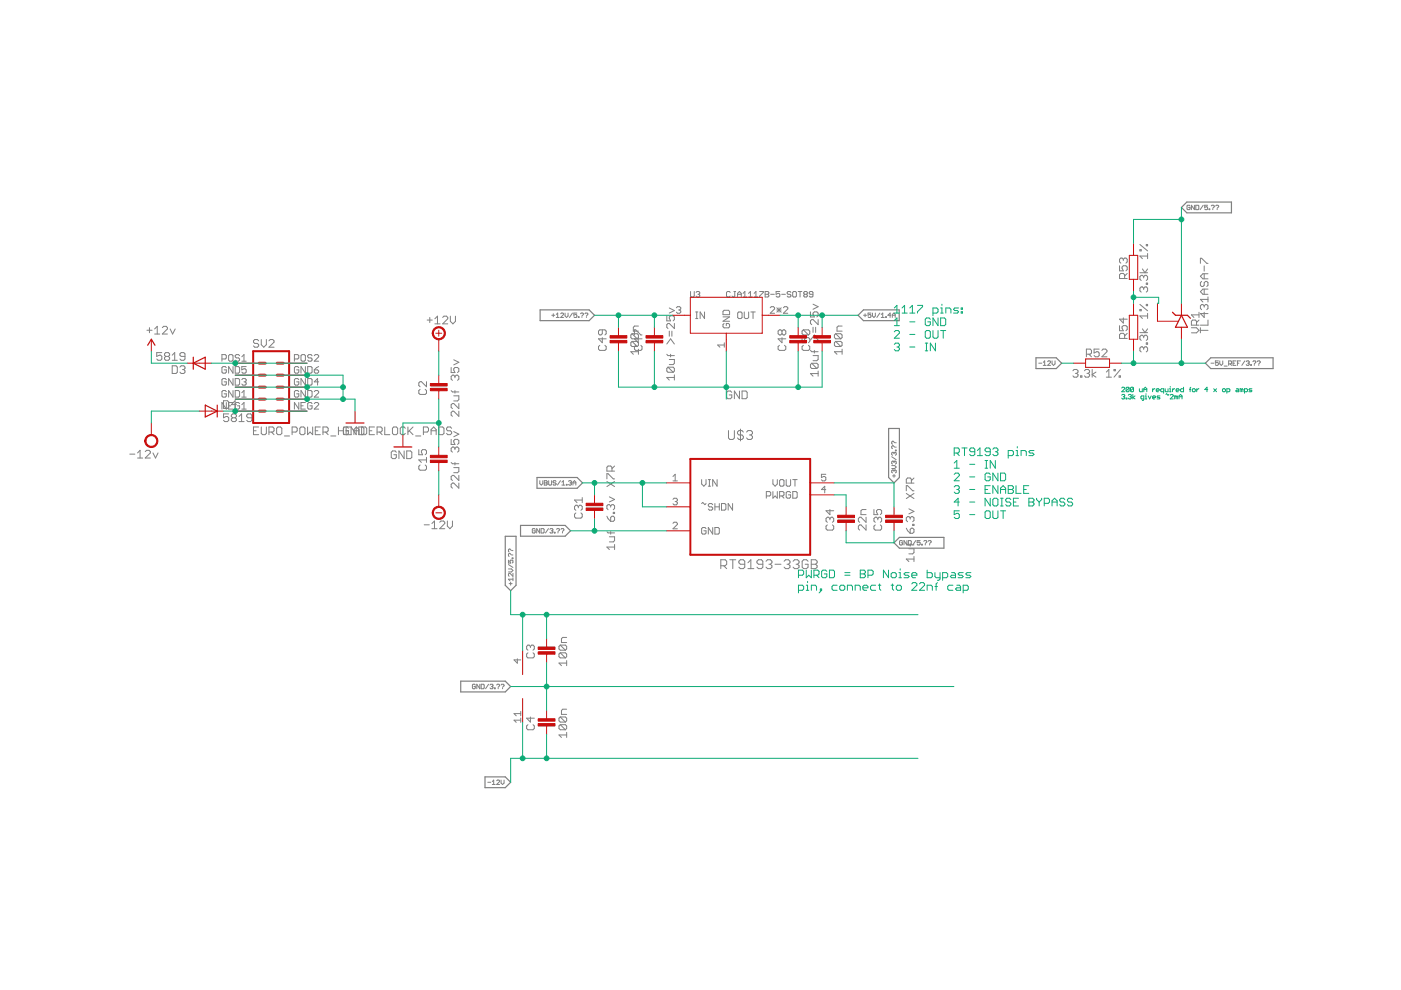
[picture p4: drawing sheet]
<svg xmlns="http://www.w3.org/2000/svg" width="297mm" height="210mm" viewBox="0 0 297 210" stroke-linecap="round" stroke-linejoin="round" font-family="sans-serif">
<g fill="none" stroke="#808080" stroke-width=".21">
<path d="M237.4 56.3v1.1h.8l-.3-.8 .3-.3h.5l.3 .3v.5l-.3 .3M238.2 55l-.3-.3h-.3l-.2 .3v.5l.2 .3M238.2 55l.2-.3h.3l.3 .3v.5l-.3 .3M238.2 55v.2M238.4 59.1v-.8l-.2-.3h-.6l-.2 .3v.8h1.6M239 58l-.6 .5M241.7 52.9h.3v.3h-.3zM241.7 57.8h1.6M241.7 51.8l1.6 1.4M242.2 57l.6 .8 .5-.8M242.5 58.7l-.3-.3h-.2l-.3 .3v.5l.3 .3M242.5 58.7v.2"/>
<path d="M242.5 58.7l.3-.3h.2l.3 .3v.5l-.3 .3M243 51.8h.3v.3h-.3zM243.3 53.7v1.1M243.3 54.3h-1.6l.5 .5M252.3 43.7l-.2-.2-.4 .2v.6l.1 .1 .5-.1v-.3h-.3M253.2 43.5v.9l-.6-.9v.9M253.5 43.5h.5l.2 .2v.6l-.2 .1h-.5zM254.5 55.8v-1h.3l1.1 1h.2M254.8 59.7l-.3 .2v.6l.3 .2h.2l.3-.2v-.6l.3-.2h.3l.2 .2v.6l-.2 .2M255.1 43.5l-.6 .9M255.3 56.4v1.1M255.3 58v1.1"/>
<path d="M256 43.5h-.6v.5l.3-.2 .3 .2-.1 .4-.5-.1M256.1 58h-1.1l-.5 .6 .5 .5h1.1M256.3 44.3l.2 .1zM256.8 43.7l.2-.2 .5 .2-.4 .5M257.1 44.3v.1M257.7 43.7l.2-.2 .5 .2-.3 .5M258.1 44.3v.1M31.2 70h1M31.7 69.5v1M32.8 69.7l.5-.5v1.6M32.8 70.8h1.1M34.3 74.8h-1.1v.8l.9-.3 .2 .3v.5l-.2 .3h-.6l-.3-.3"/>
<path d="M34.4 69.5l.3-.3h.5l.3 .3v.2l-1.1 1.1h1.1M35.1 75.6l-.2-.3v-.3l.2-.2h.6l.3 .2v.3l-.3 .3M35.1 75.6l-.2 .2v.3l.2 .3h.6l.3-.3v-.3l-.3-.2M35.1 75.6h.6M36.1 69.7l.5 1.1 .5-1.1M36.5 76.4h1.1M36.5 75.3l.5-.5v1.6M36.5 77.6h.8l.3 .2v1.1l-.3 .3h-.8zM38.1 77.8l.3-.2h.6l.2 .2v.3l-.2 .3M38.7 78.4h.3M39 78.4l.2 .2v.3l-.2 .3h-.6l-.3-.3M39.2 75.6h-.8l-.3-.3v-.3l.3-.2h.6l.2 .2v1.1l-.2 .3h-.6l-.3-.3"/>
<path d="M47.1 76.1h.7l.2-.2v-.5l-.2-.2h-.7v1.4M48 78l-.2-.3h-.5l-.2 .3v.9l.2 .2h.5l.2-.2v-.5h-.5M48.5 75.4l.2-.2h.5l.2 .2v.9l-.2 .3h-.5l-.2-.3zM49.4 77.7v1.4l-.9-1.4v1.4M49.9 77.7h.7l.2 .3v.9l-.2 .2h-.7zM50.8 75.4l-.2-.2h-.5l-.2 .4 .2 .3h.5l.2 .4-.2 .3h-.5l-.2-.3M51.3 75.6l.4-.4v1.4M51.3 76.6h.9M52.2 77.7h-.9v.7l.7-.2 .2 .2v.5l-.2 .2h-.5l-.2-.2M54.8 72.3l-.2-.3h-.6l-.3 .3v.2l.3 .3h.6l.2 .3v.2l-.2 .3h-.6l-.3-.3M55.4 72v1.1l.5 .5 .6-.5v-1.1M57 72.3l.3-.3h.5l.3 .3v.2l-1.1 1.1h1.1"/>
<path d="M62.4 76.1h.7l.3-.2v-.5l-.3-.2h-.7v1.4M63.4 78l-.3-.3h-.4l-.3 .3v.9l.3 .2h.4l.3-.2v-.5h-.5M63.8 75.4l.3-.2h.4l.2 .2v.9l-.2 .3h-.4l-.3-.3zM64.7 77.7v1.4l-.9-1.4v1.4M65.2 77.7h.7l.3 .3v.9l-.3 .2h-.7zM66.2 75.4l-.3-.2h-.4l-.3 .2 .3 .5h.4l.3 .2-.3 .5h-.4l-.3-.3M66.6 75.4l.3-.2h.4l.3 .2v.2l-1 1h1M66.6 78.4h.7l.3 .5-.3 .2h-.4l-.3-.2zM67.6 77.7l-1 .7M90.6 67.9h1.1M91.1 67.3v1.1M92.2 67.6l.6-.6v1.7"/>
<path d="M92.2 68.7h1.1M93.9 67.3l.2-.3h.6l.2 .3v.3l-1 1.1h1M95.5 67v1.1l.5 .6 .6-.6v-1.1M95.7 77.9v1.1h.8l-.3-.5v-.3l.3-.3h.5l.3 .3v.5l-.3 .3M96.2 76.3l1.1 .5-1.1 .6M96.5 79.8l.2-.3h.3l.3 .3v.6l-.3 .2M96.5 79.8l-.3-.3h-.3l-.2 .3v.6l.2 .2M96.5 79.8v.3M117 66.8h.6M117.3 66.5v.7M117.9 66.7l.3-.3v.9M117.9 67.3h.7"/>
<path d="M118.9 66.5l.1-.1 .5 .1-.6 .8h.6M119.8 66.4v.6l.3 .3 .3-.3v-.6M121.4 66.4l-.7 .9M122.3 66.4h-.6v.4l.3-.1 .3 .1-.1 .5-.5-.1M122.6 67.2l.2 .1zM123.1 66.5l.1-.1 .5 .1-.3 .5M123.4 67.2v.1M124 66.5l.2-.1 .4 .1-.3 .5M124.3 67.2v.1M127.2 73.2l-.3 .3v.5l.3 .3h1l.3-.3v-.5l-.3-.3M127.7 71.6v1.1l-.8-.9h1.6M127.7 69.9v.9l-.3 .2h-.2l-.3-.2v-.6l.3-.3h1l.3 .3v.6l-.3 .2"/>
<path d="M134 70.8h1.1l.3 .2v.6l-.3 .2zM134 72.4h1.1l.3 .3v.5l-.3 .3M134 72.4l-.2 .3v.5l.2 .3h1.1M134 70.8l-.2 .2v.6l.2 .2h2.1M134 72.4l1.1 1.1M134.5 71v-1.1h.3l1.1 1.1h.2M134.8 73.2l-.3 .3v.5l.3 .3h1.1l.2-.3v-.5l-.2-.3M135.3 71.6v1.1l-.8-.9M135.4 74.6h-1.6l.5 .5M135.4 74v1.1M135.4 69.1h-.8l-.3 .3v.8h1.1M141.4 67v1h.8l-.3-.5v-.3l.3-.2h.5l.3 .2v.6l-.3 .2"/>
<path d="M141.4 75.1l.2 .3h1.4M141.4 72.9l.8-1.1 .8 1.1M141.6 77.9h1.1l.3 .2v.6l-.3 .2M141.6 77.9l-.2 .2v.6l.2 .2h1.1M141.6 77.9l1.1 1M141.9 76.2h1.1v.8l-.3 .3h-.8M141.9 70.2v1.1M141.9 65.3l1.1 .5-1.1 .6M142.2 75.1v.6M142.5 70.2v1.1M143 68.6v1.1l-1.1-1.1h-.3l-.2 .3v.5l.2 .3M143 79.5v1.1"/>
<path d="M143.4 65.3l.2-.3h.5l.2 .3-.2 .4M143.9 65.7h.2M144.1 65.7l.2 .3-.2 .4h-.5l-.2-.2M146.4 61.8v1l.2 .2h.4l.2-.2v-1M147.5 66.1h.5M147.5 67.5h.5M147.6 62l.2-.2h.4l.2 .2-.2 .4M147.7 66.1v1.4M148 62.4h.2M148.2 62.4l.2 .2-.2 .4h-.4l-.2-.2M149.4 66.1v1.4l-1-1.4v1.4M153.3 66l.2-.2h1l.2 .2v.7h-1.4z"/>
<path d="M153.3 67.2h1.4l-1.4 .9h1.4M153.5 68.6l-.2 .2v.5l.2 .2h1l.2-.2v-.5l-.2-.2h-.5v.4M153.6 73.2h-1.4l.4 .4M153.6 72.7v.9M154.8 62l-.2-.2h-.4l-.2 .2v.8l.2 .2h.4l.2-.2M155.6 61.8h.4M155.8 61.8v1l-.2 .2-.4-.2M156.4 63v-.8l.4-.4 .4 .4v.8M156.4 62.4h.8M156.6 66.1h.5l.2 .3v.9l-.2 .2h-.5l-.2-.2v-.9zM157.5 63h.8M157.5 62.2l.4-.4v1.2"/>
<path d="M157.8 66.1v1.2l.2 .2h.5l.2-.2v-1.2M158.7 63h.8M158.7 62.2l.4-.4v1.2M159.2 66.1h.9M159.7 66.1v1.4M159.9 63h.8M159.9 62.2l.4-.4v1.2M161.1 61.8h.7v.2l-.7 .8v.2M162.2 61.8h.6l.2 .2-.2 .4 .2 .4-.2 .2h-.6zM162.2 62.4h.6M163.3 65.3l.2-.3h.5l.2 .3v.2l-.9 .9h.9M163.4 62.4h.8"/>
<path d="M164.7 65.7h.9M164.7 65.3l.9 .9M165.2 65.3v.9M165.2 73.2l-.2 .3v.5l.2 .3h1.1l.3-.3v-.5l-.3-.3M165.3 61.8h-.8v.6l.5-.2 .3 .2v.4l-.2 .2h-.3l-.3-.2M165.6 65.3l-.9 .9M165.7 62.4h.8M165.8 71.6v1.1l-.8-.9h1.6M165.8 70.2l-.3-.3h-.3l-.2 .3v.6l.2 .2h.3l.3-.2M165.8 70.2l.3-.3h.2l.3 .3v.6l-.3 .2h-.2l-.3-.2M165.8 70.2v.6M166.1 65.3l.2-.3h.5l.2 .3v.2l-.9 .9h.9"/>
<path d="M167.7 62l-.2-.2h-.4l-.2 .4 .2 .2h.4l.2 .4-.2 .2h-.4l-.2-.2M168.1 62l.2-.2h.4l.1 .2v.8l-.1 .2h-.4l-.2-.2zM169.2 61.8h.8M169.6 61.8v1.2M170.1 71.6v1.1h.8l-.3-.9 .3-.2h.5l.3 .2v.6l-.3 .3M170.3 69.9l1.1 1.1M170.3 69.9h1.1l.3 .3v.6l-.3 .2M170.3 73.2l-.2 .3v.5l.2 .3h1.1l.3-.3v-.5l-.3-.3M170.3 69.9l-.2 .3v.6l.2 .2h1.1M170.6 62.4l-.2-.2 .2-.4h.4l.2 .2-.2 .4M170.6 62.4l-.2 .2 .2 .4h.4l.2-.2-.2-.4M170.6 62.4h.4"/>
<path d="M171.8 66.1v1.1h.9l-.3-.8 .3-.3h.5l.3 .3v.5l-.3 .3M171.8 74.3l.3 .3h1.4M171.8 72.1l.9-1.1 .8 1.1M172.1 77h1.1l.3 .3v.6l-.3 .2M172.1 77l-.3 .3v.6l.3 .2h1.1M172.1 77l1.1 1.1M172.4 62.4h-.6l-.2-.2 .2-.4h.4l.2 .2v.8l-.2 .2h-.4l-.2-.2M172.4 69.4v1.1M172.4 75.4h1.1v.8l-.3 .3h-.8M172.4 64.5l1.1 .5-1.1 .6M172.7 74.3v.5M172.9 69.4v1.1"/>
<path d="M173.5 79.2h-1.7l.6 .6M173.5 67.8v1l-1.1-1h-.3l-.3 .2v.6l.3 .2M173.5 78.7v1.1M177.2 72.4l-.3 .3v.5l.3 .3h1.1M177.2 72.4h1.1l.2 .3v.5l-.2 .3M177.2 70.8l-.3 .2v.6l.3 .2h1.1M177.2 70.8h1.1l.2 .2v.6l-.2 .2M177.2 72.4l1.1 1.1M177.2 70.8l1.1 1M178.5 74.6h-1.6l.6 .5M178.5 69.1h-.8l-.2 .3v.8h1M178.5 74v1.1"/>
<path d="M183.1 66.8h.6M183.4 66.5v.7M184.7 66.4h-.7v.4l.5-.1 .2 .5-.2 .1-.5-.1M185 66.4v.6l.3 .3 .3-.3v-.6M186.5 66.4l-.6 .9M186.8 67.3h.7M186.8 66.7l.4-.3v.9M187.8 67.2h.1v.1h-.1zM188.9 66.8h-.6l.4-.4v.9M189.2 66.8h.6M189.2 67.3v-.6l.3-.3 .3 .3v.6M220.2 77h.7"/>
<path d="M221.2 76.8l.3-.3v1M221.2 77.5h.6M222.1 76.7l.2-.2h.3l.1 .2-.6 .8h.6M223.1 76.5v.7l.3 .3 .3-.3v-.7M227.5 78.6l.2-.3h.6l.3 .3v.3l-.3 .3M228 79.2h.3M228.3 79.2l.3 .2v.3l-.3 .3h-.6l-.2-.3M229.1 79.7h.3v.3h-.3zM229.9 78.6l.3-.3h.5l.3 .3v.3l-.3 .3M230.3 75.1h.8l.3-.3v-.5l-.3-.3h-.8v1.6M230.5 79.2h.2M230.7 79.2l.3 .2v.3l-.3 .3h-.5l-.3-.3"/>
<path d="M230.9 75.1l.5 .5M231.6 78.3v1.7M232.4 78.9l-.8 .5 .8 .6M233 74h-1v.8l.5-.2h.3l.2 .2v.6l-.2 .2h-.6l-.2-.2M233.6 74.3l.3-.3h.5l.3 .3v.3l-1.1 1h1.1M234.6 80h1M234.6 78.9l.5-.6v1.7M236.2 78.3h.3v.3h-.3zM237.3 79.7h.3v.3h-.3zM237.4 69v1.1h.8l-.3-.8 .3-.3h.5l.3 .3v.5l-.3 .3M237.6 78.3l-1.4 1.7M238.2 67.4v1.1l-.8-.8h1.6"/>
<path d="M238.4 71.8v-.8l-.2-.3h-.6l-.2 .3v.8h1.6M239 70.7l-.6 .5M241.7 65.6h.3v.3h-.3zM241.7 70.5h1.6M241.7 64.5l1.6 1.4M242.2 69.7l.6 .8 .5-.8M242.5 71.4l.3-.3h.2l.3 .3v.5l-.3 .3M242.5 61.1l-.3-.3h-.2l-.3 .3v.6l.3 .2M242.5 71.4l-.3-.3h-.2l-.3 .3v.5l.3 .3M242.5 73.8l-.3-.3h-.2l-.3 .3v.6l.3 .2M242.5 61.1l.3-.3h.2l.3 .3v.6l-.3 .2M242.5 61.1v.3"/>
<path d="M242.5 71.4v.2M242.5 73.8v.3M242.5 73.8l.3-.3h.2l.3 .3v.6l-.3 .2M243 64.5h.3v.3h-.3zM243 60h.3v.3h-.3zM243 72.7h.3v.3h-.3zM243.3 66.4v1.1M243.3 67h-1.6l.5 .5M252.6 69.5h1.1l.5 .5-.5 .6h-1.1M253.7 68.9v-.8l-.3-.2h-.5l-.3 .2v.8h1.6M254.2 67.9l-.5 .5M254.2 66.8h-1.6l.5 .5"/>
<path d="M254.2 66.2v1.1M254.5 70h1.6M254.5 69.5v1.1M255.3 64.9l-.3-.3h-.2l-.3 .3v.5l.3 .3M255.3 64.9l.3-.3h.3l.2 .3v.5l-.2 .3M255.3 66.2v1.1l-.8-.8h1.6M255.3 61.3v1.1M255.3 64.9v.2M256.1 61.3h-1.1l-.5 .5 .5 .6h1.1M256.1 67.9v1h-1.6M256.1 62.9v1.1M256.1 63.5h-1.6l.5 .5"/>
<path d="M256.8 77h.6M258.3 76.5h-.6v.5l.3-.2 .3 .2-.2 .5h-.3l-.1-.2M258.6 76.5v.7l.3 .3 .3-.3v-.7M259.5 77.6h.7M260.5 77.2h.5l.1-.2-.1-.5h-.5v1M260.8 77.2l.3 .3M261.4 77h.3M262 76.5h-.6v1h.6M262.4 77h.3M263 76.5h-.6v1M263.9 76.5l-.6 1M264.2 76.7l.5-.2 .2 .2-.2 .3"/>
<path d="M264.5 77h.2M264.7 77l.2 .2-.2 .3-.5-.2M265.2 77.3h.1v.2h-.1zM265.6 76.7l.2-.2h.3l.2 .2-.4 .5M265.9 77.3v.2M266.6 76.7l.1-.2h.3l.2 .2-.3 .5M266.9 77.3v.2M27.5 96.3h1.1M29.2 96l.5-.5v1.6M29.2 97.1h1M30.8 95.8l.3-.3h.5l.3 .3v.2l-1.1 1.1h1.1M32.4 96l.6 1.1 .5-1.1"/>
<path d="M47.4 85h.8l.3 .2v1.1l-.3 .3h-.8zM48 83l-.2-.2h-.5l-.2 .2v1l.2 .2h.5l.2-.2v-.5h-.5M48 80.5l-.2-.2h-.5l-.2 .2v.9l.2 .3h.5l.2-.3v-.4h-.5M48 85.3v1.4l-.9-1.4v1.4M48.5 86h.4M48.5 87.8h-1.1v.8l.5-.3h.3l.3 .3v.5l-.3 .3h-.5l-.3-.3M49.3 88.6l-.3-.3v-.3l.3-.2h.5l.3 .2v.3l-.3 .3M49.3 88.6l-.3 .2v.3l.3 .3h.5l.3-.3v-.3l-.3-.2M49.3 88.6h.5M49.4 85.3h-.9v1.4h.9M49.4 80.3v1.4l-.9-1.4v1.4M49.4 82.8v1.4l-.9-1.4v1.4"/>
<path d="M49.9 82.8h.7l.2 .2v1l-.2 .2h-.7zM49.9 80.3h.7l.2 .2v.9l-.2 .3h-.7zM50.1 85.8h-1.1l.8-.8v1.6M50.7 89.4h1.1M50.7 88.3l.5-.5v1.6M50.8 85.6l-.2-.3h-.5l-.2 .3v.9l.2 .2h.5l.2-.2v-.5h-.5M51.3 85.8l.4-.5v1.4M51.3 86.7h.9M51.3 84.2h.9M51.3 80.5l.2-.2h.5l.2 .2-.2 .5M51.3 83.3l.4-.5v1.4M51.7 81h.3"/>
<path d="M52 81l.2 .2-.2 .5h-.5l-.2-.3M53.4 88.6h-.8l-.3-.3v-.3l.3-.2h.5l.3 .2v1.1l-.3 .3h-.5l-.3-.3M53.7 91.3h.6M54.8 90.5h-1.1v1.7h1.1M55.4 90.5v1.4l.3 .3h.5l.3-.3v-1.4M57 91.6h.8l.3-.3v-.5l-.3-.3h-.8v1.7M57.6 91.6l.5 .6M58.9 90.5h.6l.3 .3v1.1l-.3 .3h-.6l-.2-.3v-1.1zM60.3 92.4h1.1M61.9 91.6h.8l.3-.3v-.5l-.3-.3h-.8v1.7M63.4 80.5l-.3-.2h-.4l-.3 .2v.9l.3 .3h.4l.3-.3v-.4h-.5M63.4 83l-.3-.2h-.4l-.3 .2v1l.3 .2h.4l.3-.2v-.5h-.5"/>
<path d="M63.4 85.3v1.4l-1-1.4v1.4M63.8 86h.5M63.8 90.5h.6l.3 .3v1.1l-.3 .3h-.6l-.2-.3v-1.1zM64.7 85.3h-.9v1.4h.9M64.7 80.3v1.4l-.9-1.4v1.4M64.7 82.8v1.4l-.9-1.4v1.4M65.2 90.5v1.7l.5-.6 .6 .6v-1.7M65.2 80.3h.7l.3 .2v.9l-.3 .3h-.7zM65.2 82.8h.7l.3 .2v1l-.3 .2h-.7zM66.2 85.6l-.3-.3h-.4l-.3 .3v.9l.3 .2h.4l.3-.2v-.5h-.5M66.6 85.6l.3-.3h.4l.3 .3v.2l-1 .9h1M66.6 83l.3-.2h.4l.3 .2v.3l-1 .9h1"/>
<path d="M66.8 91.3h.6M67.6 81h-1l.7-.7v1.4M67.9 90.5h-1.1v1.7h1.1M68.5 91.6h.8l.3-.3v-.5l-.3-.3h-.8v1.7M69 91.6l.6 .6M70.1 92.4h1.1M71.8 91.3h1M71.8 90.5v1.7M72.8 90.5v1.7M73.3 91.3h.6M73.4 90.5v1.7M73.6 90.5l.3 .3"/>
<path d="M73.9 91.3v.6l-.3 .3M74.5 90.5h-1.4l-.3 .3v1.1l.3 .3h1.4M75 91.3h1.1M75 92.2v-1.1l.6-.6 .5 .6v1.1M75.5 90.5v1.7l-1.1-1.7v1.7M76.1 90.5h1.4l.2 .3v1.1l-.2 .3h-1.4zM76.7 90.5v1.7M76.9 90.5l.3 .3v1.1l-.3 .3M78.3 91.3h.5M79.4 90.5h-1.1v1.7h1.1M79.9 91.6h.9l.2-.3v-.5l-.2-.3h-.9v1.7M80.5 91.6l.5 .6"/>
<path d="M81.6 90.5v1.7h1.1M83.5 90.5h.5l.3 .3v1.1l-.3 .3h-.5l-.3-.3v-1.1zM84 95.9l-.2-.3h-.6l-.2 .3v1.1l.2 .2h.6l.2-.2v-.6h-.5M85.7 95.6v1.6l-1.1-1.6v1.6M85.9 90.8l-.2-.3h-.6l-.2 .3v1.1l.2 .3h.6l.2-.3M86.2 95.6h.8l.3 .3v1.1l-.3 .2h-.8zM86.5 90.5v1.7M86.8 91.3l.8 .9M87.6 90.5l-1.1 1.1M88.1 92.4h1.1M88.8 95.3v1.1h.8l-.3-.5v-.3l.3-.3h.5l.3 .3v.5l-.3 .3M89.1 98.6l-.3 .3v.5l.3 .3h1l.3-.3v-.5l-.3-.3"/>
<path d="M89.1 82.5l-.3 .3v.6l.3 .2h1l.3-.2v-.6l-.3-.3M89.8 91.6h.8l.2-.3v-.5l-.2-.3h-.8v1.7M90.4 80.9v1.1l-1.1-1.1h-.2l-.3 .3v.5l.3 .3M90.4 97v1M90.4 97.5h-1.6l.5 .5M91.4 91.3h1.1M91.4 92.2v-1.1l.5-.6 .6 .6v1.1M93 90.5h.9l.2 .3v1.1l-.2 .3h-.9zM95.7 93.2v1h.8l-.3-.5v-.3l.3-.2h.5l.3 .2v.6l-.3 .2M95.7 82.8l.2 .3h1.4M95.7 98.1l.2 .2h1.4M95.8 90.8l-.3-.3h-.6l-.2 .3v.3l.2 .2h.6l.3 .3v.3l-.3 .3h-.6l-.2-.3"/>
<path d="M96.2 83.9h1.1v.8l-.3 .3h-.8M96.2 99.1h1.1v.9l-.3 .2h-.8M96.2 91.5l1.1 .6-1.1 .5M96.5 95.1l.2-.3h.3l.3 .3v.5l-.3 .3M96.5 95.1l-.3-.3h-.3l-.2 .3v.5l.2 .3M96.5 82.8v.6M96.5 95.1v.2M96.5 98.1v.5M97.3 85.6v1l-1.1-1h-.3l-.2 .2v.6l.2 .2M97.3 87.2v1.1l-1.1-1.1h-.3l-.2 .3v.5l.2 .3M129.8 99.9v-.8l-.3-.3h-.6l-.2 .3v.8h1.6M130.3 98.8l-.5 .6"/>
<path d="M143 80h-1.6l.5 .6M154.5 91.3v1.6l.2 .3h.7l.3-.3v-1.6M155.2 83.2l-.3-.3h-.6l-.2 .3v1.1l.2 .2h.6l.3-.2v-.6h-.6M156.8 82.9v1.6l-1.1-1.6v1.6M157 91v2.5M157.3 82.9h.9l.2 .3v1.1l-.2 .2h-.9zM157.6 91.6l-.3-.3h-.6l-.3 .3v.3l.3 .3h.6l.3 .3v.4l-.3 .3h-.6l-.3-.3M158.3 91.6l.3-.3h.6l.3 .3v.3l-.3 .3M158.9 92.2h.3M159.2 92.2l.3 .3v.4l-.3 .3h-.6l-.3-.3M189.1 98.7h.6l.3 .3-.3 .3h-.6M189.1 96.8l.9 .7"/>
<path d="M189.5 96.1l-.1-.2-.3 .2 .1 .4M189.5 96.1v.1M189.5 97.9v.2M189.5 99.8v.1M189.5 99.8l-.1-.1-.3 .1v.3l.1 .2M189.5 97.9l-.1-.1-.3 .1v.4l.1 .1M189.5 99.8l.2-.1 .3 .1v.3l-.2 .2M189.5 96.1l.2-.2 .3 .2-.2 .4M189.5 97.9l.2-.1 .3 .1v.4l-.2 .1M189.7 93.9l-.5-.3-.1 .1v.3l.1 .2M189.7 94.8l-.5-.3-.1 .2v.3l.1 .1M189.8 95.4h.2v.2h-.2z"/>
<path d="M189.8 94.8h.2M189.8 93.9h.2M89.9 111.3h1.1M91.6 111l.5-.5v1.6M91.6 112.1h1.1M93.2 110.7l.3-.2h.5l.3 .2v.3l-1.1 1.1h1.1M94.8 110.5v1l.6 .6 .5-.6v-1M97.3 100.8v1.1l-1.1-1.1h-.3l-.2 .2v.6l.2 .3M97.3 102.4v1.1l-1.1-1.1h-.3l-.2 .3v.5l.2 .3M107.8 118.8v.6h.5l-.2-.5 .5-.1 .2 .1v.3l-.2 .2M107.8 119.7l1 .6M108.4 116.7l-.5-.3-.1 .2 .1 .5"/>
<path d="M108.4 117.7l-.5-.4-.1 .2 .1 .5M108.6 118.3h.2v.1h-.2zM108.6 117.7h.2M108.6 116.7h.2M113.5 112.2l-.2-.1-.4 .1v.7l.4 .1 .2-.5h-.3M114.4 112.1v.9l-.6-.9v.9M114.4 101.9v.7l.4 .2 .3-.2v-.7M114.7 112.1l.7 .1v.7l-.2 .1h-.5zM115.4 102.4h.5M115.4 101.9h.5l.1 .2-.1 .3 .1 .3-.1 .1h-.5zM116.3 112.1l-.6 .9M116.3 101.9v.8l.2 .1 .4-.1v-.8"/>
<path d="M116.6 112.2l.5-.1 .1 .1-.1 .3M116.9 112.5h.2M117.1 112.5l.1 .2-.1 .3-.5-.1M117.5 112.9l.2 .1zM117.9 102.1l-.5-.2-.1 .3 .4 .2 .2 .3-.2 .1-.4-.1M118 112.2l.2-.1 .4 .1-.3 .5M118.3 112.9v.1M118.8 101.9l-.6 .9M118.9 112.2l.2-.1 .4 .1-.2 .5M119.1 102.8h.7M119.1 102.2l.3-.3v.9M119.3 112.9v.1"/>
<path d="M120.1 102.7l.1 .1zM120.5 102.1l.5-.2 .2 .2-.2 .3M120.8 102.4h.2M121 102.4l.2 .2-.2 .2-.5-.1M121.5 102.4h.6M121.5 102.8v-.6l.3-.3 .3 .3v.6M122.1 108.8l-.3 .2v.6l.3 .3h1.1l.2-.3v-.6l-.2-.2M122.6 107.4l.3-.3h.3l.2 .3v.5l-.2 .3M122.6 107.4l-.3-.3h-.2l-.3 .3v.5l.3 .3M122.6 107.4v.3M123.4 105.5v1.1M123.4 106h-1.6l.5 .6"/>
<path d="M128.7 112.7l.2 .3h1.4M128.7 109.5l.2 .5 .6 .5M128.7 101.5v-1.1h.2l1.1 1.1h.3M128.7 102.1l1.6 1.1M129.2 113.8h1.1v.8l-.3 .3h-.8M129.2 105.3l1.1 .6-1.1 .5M129.5 107.3l.3-.3h.2l.3 .3v.5l-.3 .3M129.5 109.7l.3-.2h.2l.3 .2v.6l-.3 .2h-.5zM129.5 107.3v.2M129.5 112.7v.6M129.5 107.3l-.3-.3h-.3l-.2 .3v.5l.2 .3M130 108.6h.3v.3h-.3z"/>
<path d="M130.3 116h-1.6l.5 .5M130.3 115.4v1.1M130.3 102.1l-1.6 1.1M142.7 111l.2-.3h.5l.2 .3v.2l-.9 .9h.9M142.7 101l.5-.4v1.4M142.7 102h.9M142.7 105.9l.2-.3h.5l.2 .3-.2 .4M143.2 106.3h.2M143.4 106.3l.2 .3-.2 .4h-.5l-.2-.2M148.8 106.8l.2-.3 .5 .5 .2-.2M148.8 101.7v.9l.4 .5 .5-.5v-.9M149.7 112.1l-.2-.3h-.5l-.2 .3v.9l.2 .2h.5l.2-.2v-.5h-.5"/>
<path d="M150.2 103.1h.4M150.2 101.7h.4M150.4 101.7v1.4M151.1 107l-.2-.2h-.5l-.2 .4 .2 .3h.5l.2 .4-.2 .3h-.5l-.2-.3M151.1 111.8v1.4l-.9-1.4v1.4M151.6 107.5h.9M151.6 106.8v1.4M151.6 111.8h.7l.2 .3v.9l-.2 .2h-.7zM152 101.7v1.4l-.9-1.4v1.4M152.5 106.8v1.4M152.8 120h1l.3-.4v-.6l-.3-.3h-1v1.9M153 106.8h.7l.2 .2v.9l-.2 .3h-.7z"/>
<path d="M153.4 120l.7 .6M154.7 118.7h1.3M155.3 106.8v1.4l-.9-1.4v1.4M155.4 118.7v1.9M157.9 119.6h-.9l-.3-.3v-.3l.3-.3h.6l.3 .3v1.2l-.3 .4h-.6l-.3-.4M158.6 119.3l.6-.6v1.9M161.7 119.6h-.9l-.3-.3v-.3l.3-.3h.6l.3 .3v1.2l-.3 .4h-.6l-.3-.4M162.4 119l.3-.3h.6l.4 .3v.3l-.4 .3M162.5 105.2h.7l.2-.3v-.4l-.2-.3h-.7v1.4M163 119.6h.3M163.3 119.6l.4 .4v.2l-.4 .4h-.6l-.3-.4M163.9 101.7v.9l.4 .5 .5-.5v-.9"/>
<path d="M163.9 104.2v1.4l.4-.4 .5 .4v-1.4M164.3 119.6h1.3M165.3 105.2h.7l.2-.3v-.4l-.2-.3h-.7v1.4M165.5 101.7h.5l.2 .2v.9l-.2 .3h-.5l-.2-.3v-.9zM165.8 105.2l.4 .4M166.2 119l.4-.3h.6l.3 .3v.3l-.3 .3M166.7 101.7v1.1l.2 .3h.5l.2-.3v-1.1M166.9 119.6h.3M167.2 119.6l.3 .4v.2l-.3 .4h-.6l-.4-.4M167.6 104.5l-.2-.3h-.5l-.2 .3v.9l.2 .2h.5l.2-.2v-.5h-.4M168.1 104.2h.7l.2 .3v.9l-.2 .2h-.7zM168.1 101.7h.9"/>
<path d="M168.1 119l.4-.3h.6l.3 .3v.3l-.3 .3M168.6 101.7v1.4M168.8 119.6h.3M169.1 119.6l.3 .4v.2l-.3 .4h-.6l-.4-.4M171.3 119l-.3-.3h-.6l-.3 .3v1.2l.3 .4h.6l.3-.4v-.6h-.6M172 118.7h.9l.3 .3v.3l-.3 .3 .3 .4v.2l-.3 .4h-.9zM172 119.6h.9M175.1 100.6h-.9v.7l.4-.3 .5 .3v.4l-.2 .3h-.5l-.2-.3M175.1 103.8h-.9l.7-.7v1.4M175.4 111.3l-.3 .3v.5l.3 .3h1.1l.3-.3v-.5l-.3-.3M176 109.9l-.3-.2h-.3l-.3 .2v.6l.3 .2M176 109.9l.2-.2h.3l.3 .2v.6l-.3 .2"/>
<path d="M176 108v1.1l-.9-.8h1.7M176 109.9v.3M183.6 111.3v1.1l-1.1-1.1h-.2l-.3 .3v.5l.3 .3M183.6 109.7v1l-1.1-1h-.2l-.3 .2v.6l.3 .2M183.6 108h-.8l-.3 .3v.8h1.1M185.3 108v1.1h.8l-.3-.8 .3-.3h.5l.3 .3v.5l-.3 .3M185.6 111.3l-.3 .3v.5l.3 .3h1l.3-.3v-.5l-.3-.3M186.1 109.9l-.3-.2h-.2l-.3 .2v.6l.3 .2M186.1 109.9l.3-.2h.2l.3 .2v.6l-.3 .2M186.1 109.9v.3M189.2 100.9h.6M189.5 100.6v.6"/>
<path d="M191.3 114.8l-.1-.2-.5 .2v.6l.5 .1 .1-.4h-.3M192.2 115.3l.2 .2h1.4M192.2 112l.8 1.1M192.2 104.1v-1.1h.2l1.1 1.1h.3M192.2 104.6l1.6 1.1M192.3 114.6v.9l-.6-.9v.9M192.6 115.5v-.9h.5l.1 .2v.6l-.1 .1M192.7 116.4h1.1v.8l-.3 .2h-.8M192.7 107.9l1.1 .5-1.1 .6M193 109.8l.2-.3h.3l.3 .3v.5l-.3 .3M193 112.2l.2-.2h.3l.3 .2v.6l-.3 .3h-.5zM193 109.8v.3"/>
<path d="M193 115.3v.5M193 109.8l-.3-.3h-.3l-.2 .3v.5l.2 .3M193.2 102.4v-.8l-.2-.3h-.6l-.2 .3v.8h1.6M193.5 111.2h.3v.2h-.3zM193.8 118.5h-1.6l.5 .6M193.8 118v1.1M193.8 104.6l-1.6 1.1M193.8 101.3l-.6 .6M194.2 114.6l-.7 .9M195.1 114.6h-.6v.5l.3-.2 .3 .2v.3l-.2 .1-.4-.1M195.4 115.4h.2v.1h-.2zM195.9 114.8l.1-.2 .5 .2-.3 .4"/>
<path d="M196.2 115.4v.1M196.8 114.8l.2-.2 .4 .2-.3 .4M197.1 115.4v.1M107.8 120.6h.6l.4 .3-.4 .4h-.6M107.9 123.7h.7M108.3 123.4v.7M108.8 122.8h-1l.3 .3M108.8 121.6v.6l-.9-.6-.1 .1 .1 .5M108.8 122.5v.6M109.7 139.7v.9l-.7-.7h1.4M111.9 138.4l-.2 .3v.5l.2 .3h1.1l.3-.3v-.5l-.3-.3M112.5 137.1l-.3-.3h-.3l-.2 .3v.5l.2 .3"/>
<path d="M112.5 137.1l.2-.3h.3l.3 .3v.5l-.3 .3M112.5 137.1v.2M118.8 136.8h1.1l.2 .3v.5l-.2 .3M118.8 138.4h1.1l.2 .3v.5l-.2 .3M118.8 138.4l-.3 .3v.5l.3 .3h1.1M118.8 136.8l-.3 .3v.5l.3 .3h1.1M118.8 138.4l1.1 1.1M118.8 136.8l1.1 1.1M120.1 135.1h-.8l-.3 .3v.8h1.1M158.6 120.6h1.2M100.8 145.2l-.2-.1h-.3l-.1 .1v.7l.1 .1h.3l.2-.1v-.3h-.3M101.7 145.1v.9l-.6-.9v.9"/>
<path d="M102 145.1h.5l.2 .1v.7l-.2 .1h-.5zM103.6 145.1l-.6 .9M103.9 145.2l.5-.1 .1 .1-.1 .4M104.2 145.6h.2M104.4 145.6l.1 .1-.1 .3-.5-.1M104.8 145.9h.2v.1h-.2zM105.3 145.2l.2-.1h.3l.1 .1-.3 .5M105.6 145.9v.1M106.2 145.2l.2-.1 .5 .1-.3 .5M106.6 145.9v.1M110.4 152.7h-1.4l.5 .5M110.4 150.8v1"/>
<path d="M110.4 152.2v1M110.4 151.3h-1.4l.5 .5M111.9 153.6l-.2 .3v.6l.2 .2h1.1l.3-.2v-.6l-.3-.3M112.5 152v1.1l-.8-.8h1.6M118.8 152h1.1l.2 .3v.5l-.2 .3M118.8 153.6h1.1l.2 .3v.6l-.2 .2M118.8 152l-.3 .3v.5l.3 .3h1.1M118.8 153.6l-.3 .3v.6l.3 .2h1.1M118.8 153.6l1.1 1.1M118.8 152l1.1 1.1M120.1 140.6h-1.6l.5 .5M120.1 140.1v1"/>
<path d="M120.1 155.3v1.1M120.1 150.4h-.8l-.3 .2v.9h1.1M120.1 155.8h-1.6l.5 .6M103.4 165.9h.7M104.4 165.7l.3-.3v.9M104.4 166.3h.6M105.3 165.5l.2-.1 .4 .1-.6 .8h.6M106.2 165.4v.6l.4 .3 .3-.3v-.6"/>
</g>
<path d="M250.5 44l1.1-1.2h9.5v2.3h-9.5zM114.5 65.7h10.4l1.1 1.1-1.1 1.2h-10.4zM181.9 66.8l1.2-1.1h7.5v2.3h-7.5zM219.6 75.9h4.3l1.2 1.1-1.2 1.1h-4.3zM255.6 77l1.1-1.1h13.2v2.2h-13.2zM188.4 90.8h2.3v10.4l-1.2 1.2-1.1-1.2zM107.1 113.7h2.3v10.4l-1.1 1.1-1.2-1.1zM110.4 111.4h9.4l1.2 1.1-1.2 1.2h-9.4zM113.9 101.2h8.5l1.1 1.2-1.1 1.1h-8.5zM190.7 113.9h9.4v2.3h-9.4l-1.2-1.1zM97.7 144.4h9.4l1.2 1.2-1.2 1.1h-9.4zM102.8 164.7h4.3l1.2 1.2-1.2 1.1h-4.3z" fill="none" stroke="#808080" stroke-width=".25"/>
<g fill="none" stroke="#c90d0c" stroke-width=".21">
<path d="M239.4 54.1h1.8v5.1h-1.8zM240.3 51.6v2.5M240.3 59.2v2.6M32.1 71.9v2.6M39.7 77h5.1M49.9 77h5M49.9 79.5h5M60 77h5.1M60 79.5h5.1M92.4 70.7h1.3M93 70v1.3M93 71.9v2.6"/>
<path d="M93 79.5v1.8M131.1 69.4v1.8M131.1 72.7v1.8M138.7 69.4v1.8M138.7 72.7v1.8M142.6 66.8h3.8M146.4 63h15.2v7.7h-15.2zM154 70.7v3.8M161.6 66.8h3.8M169.2 69.4v1.8M169.2 72.7v1.8M174.3 69.4v1.8"/>
<path d="M174.3 72.7v1.8M227.6 77h2.6M230.2 76.1h5v1.8h-5zM235.2 77h2.6M239.4 66.8h1.8v5.1h-1.8zM240.3 64.3v2.5M240.3 71.9v2.6M245.4 64.3v3.8h4.5M250.5 64.3v2.5M250.5 69.4v2.5M32.1 89.7v2.5M42.2 87.2h5.1"/>
<path d="M49.9 87.2h5M49.9 84.6h5M49.9 82.1h5M60 87.2h5.1M60 84.6h5.1M60 82.1h5.1M75.3 87.2v2.5M85.4 92.2v2.6M93 82.8v1.8M93 94.8v1.7M93 98.1v1.7M92.4 108.7h1.3"/>
<path d="M93 104.9v2.6M126 104.9v1.8M126 108.2v1.8M141.3 102.4h5.1M141.3 107.5h5.1M141.3 112.5h5.1M171.8 102.4h5M171.8 104.9h5M179.4 107.5v1.7M179.4 110.8v1.7M189.5 107.5v1.7M189.5 110.8v1.7"/>
<path d="M110.8 137.9v5.1M115.9 135.4v1.8M115.9 138.7v1.8M110.8 148.1v5.1M115.9 150.6v1.8M115.9 153.9v1.8"/>
</g>
<g fill="#c90d0c" stroke="#c90d0c" stroke-width=".21">
<path d="M92 107.8a1.4 1.4 0 0 1 2.2 .2 1.4 1.4 0 0 1-.8 2.1 1.4 1.4 0 0 1-1.8-1.4h.3a1.15 1.15 0 0 1 1.6-1 1.15 1.15 0 0 1 .3 1.9 1.15 1.15 0 0 1-1.9-.6v-.3h-.3z" fill-rule="evenodd"/>
<path d="M92 69.7a1.4 1.4 0 0 1 2.2 .2 1.4 1.4 0 0 1-.8 2.1 1.4 1.4 0 0 1-1.8-1.3h.3a1.15 1.15 0 0 1 1.6-1.1 1.15 1.15 0 0 1 .3 1.9 1.15 1.15 0 0 1-1.9-.6v-.2h-.3z" fill-rule="evenodd"/>
<path d="M31.1 92.5a1.4 1.4 0 0 1 2.2 .3 1.4 1.4 0 0 1-.8 2 1.4 1.4 0 0 1-1.8-1.3h.2a1.15 1.15 0 0 1 1.7-1.1 1.15 1.15 0 0 1 .2 2 1.15 1.15 0 0 1-1.8-.6l-.1-.3h-.2z" fill-rule="evenodd"/>
</g>
<path d="M31.3 73.2l.8-1.3 .8 1.3M41 77l2.5-1.3v2.6zM41 75.7v2.6M248.6 66.2l.6 .6h2.6l.6 .7M250.5 66.8l1.3 2.6h-2.6zM43.5 85.9l2.6 1.3-2.6 1.2zM46.1 85.9v2.5M73.4 89.7h3.8M83.5 94.8h3.8" fill="none" stroke="#c90d0c" stroke-width=".25"/>
<path d="M53.7 74.5h7.6v15.2h-7.6zM146.4 97.3h25.4v20.3h-25.4z" fill="none" stroke="#c90d0c" stroke-width=".42"/>
<path d="M54.9 77h1.3M54.9 79.5h1.3M58.8 77h1.2M58.8 79.5h1.2M54.9 82.1h1.3M54.9 84.6h1.3M54.9 87.2h1.3M58.8 82.1h1.2M58.8 84.6h1.2M58.8 87.2h1.2" fill="none" stroke="#c90d0c" stroke-width=".61"/>
<g fill="#c90d0c" stroke="#c90d0c" stroke-width=".21">
<path d="M91.2 81.3h3.6v.5h-3.6z"/>
<path d="M91.2 82.3h3.6v.5h-3.6z"/>
<path d="M91.2 96.5h3.6v.5h-3.6z"/>
<path d="M91.2 97.6h3.6v.5h-3.6z"/>
<path d="M114.1 137.2h3.6v.5h-3.6z"/>
<path d="M114.1 138.2h3.6v.5h-3.6z"/>
<path d="M114.1 152.4h3.6v.5h-3.6z"/>
<path d="M114.1 153.4h3.6v.5h-3.6z"/>
<path d="M137 71.2h3.5v.5h-3.5z"/>
<path d="M137 72.2h3.5v.5h-3.5z"/>
<path d="M167.4 71.2h3.6v.5h-3.6z"/>
<path d="M167.4 72.2h3.6v.5h-3.6z"/>
<path d="M129.3 71.2h3.6v.5h-3.6z"/>
<path d="M129.3 72.2h3.6v.5h-3.6z"/>
<path d="M172.5 71.2h3.6v.5h-3.6z"/>
<path d="M172.5 72.2h3.6v.5h-3.6z"/>
<path d="M124.3 106.7h3.5v.5h-3.5z"/>
<path d="M124.3 107.7h3.5v.5h-3.5z"/>
<path d="M177.6 109.2h3.6v.5h-3.6z"/>
<path d="M177.6 110.3h3.6v.5h-3.6z"/>
<path d="M187.8 109.2h3.5v.5h-3.5z"/>
<path d="M187.8 110.3h3.5v.5h-3.5z"/>
</g>
<g fill="none" stroke="#0dab76" stroke-width=".21">
<path d="M250.5 46.5h-10.2v5.1M250.5 44v20.3M32.1 74.5v2.5h7.6M44.8 77h20.3M49.9 79.5h22.8v5.1M93 74.5v5M126 66.8h16.6M131.1 74.5v7.6h43.2v-7.6M131.1 66.8v2.6M138.7 66.8v2.6M138.7 74.5v7.6M154 74.5v10.1"/>
<path d="M165.4 66.8h16.5M169.2 66.8v2.6M169.2 74.5v7.6M174.3 66.8v2.6M189.6 65.3l.6-.6v1.7M189.6 68l.6-.6v1.6M189.6 66.4h1.1M189.6 69h1.1M189.6 70.4l.3-.3h.5l.3 .3v.2l-1.1 1.1h1.1M189.6 73l.3-.3h.5l.3 .3v.3l-.3 .3M190.2 73.6h.2M190.4 73.6l.3 .2v.3l-.3 .3h-.5l-.3-.3"/>
<path d="M191.3 66.4h1M191.3 65.3l.5-.6v1.7M192.9 66.4h1.1M192.9 65.3l.5-.6v1.7M192.9 68.2h1.1M192.9 70.9h1.1M192.9 73.6h1.1M194.5 64.7h1.1v.3l-1.1 1.1v.3M196.2 72.7h.5M196.2 74.4h.5M196.4 70.1h.6l.3 .3v1l-.3 .3h-.6l-.2-.3v-1zM196.4 72.7v1.7"/>
<path d="M197.3 67.7l-.3-.3h-.6l-.2 .3v1.1l.2 .2h.6l.3-.2v-.6h-.6M197.8 66.4h.8l.3-.3v-.5l-.3-.3h-.8v1.6M197.8 70.1v1.3l.3 .3h.5l.3-.3v-1.3M198.3 72.7v1.7l-1-1.7v1.7M198.9 67.4v1.6l-1.1-1.6v1.6M199.4 66.4h.6M199.4 65.3h.3v1.1M199.4 67.4h.9l.2 .3v1.1l-.2 .2h-.9zM199.4 70.1h1.1M199.7 64.5v.2M200 70.1v1.6M200.5 66.4v-1.1h.8l.3 .3v.8"/>
<path d="M203.2 65.3h-.8l-.2 .3 .2 .2h.6l.2 .3-.2 .3h-.8M203.8 66.1h.3v.3h-.3zM203.8 65.3h.3v.3h-.3zM225.1 77h2.5M237.8 77h17.8M240.3 61.8v2.5M240.3 74.5v2.5M240.3 63h5.4v1.3h-.3M250.5 71.9v5.1M42.2 87.2h-10.1v2.5M47.3 87.2h17.8M49.9 82.1h22.8"/>
<path d="M49.9 84.6h25.4v2.6M93 84.6v10.2M93 99.8v5.1M93 89.7h-7.6v2.5M202.3 96.1h.8l.3-.3v-.6l-.3-.2h-.8v1.6M202.3 98.2l.6-.6v1.7M202.3 99.3h1.1M202.9 96.1l.5 .5M203.9 95h1.1M204.5 95v1.6M205.6 98.4h1.1M206.7 95.8h-.8l-.3-.3v-.3l.3-.2h.5l.3 .2v1.1l-.3 .3h-.5l-.3-.3"/>
<path d="M207.2 96.6h1.1M207.2 95.5l.6-.5v1.6M208.9 99.3h.5M208.9 97.6h.5M209.1 97.6v1.7M210 95.8h-.9l-.2-.3v-.3l.2-.2h.6l.3 .2v1.1l-.3 .3h-.6l-.2-.3M210.5 95.2l.3-.2h.5l.3 .2v.3l-.3 .3M211 95.8h.3M211 97.6v1.7l-1-1.7v1.7M211.3 95.8l.3 .3v.2l-.3 .3h-.5l-.3-.3M213.8 96.6h.8l.3-.3v-.5l-.3-.3h-.8v1.6M215.4 96.6h.5"/>
<path d="M215.4 95.5h.3v1.1M215.7 94.7v.3M216.5 96.6v-1.1h.8l.3 .3v.8M219.2 95.5h-.8l-.3 .3 .3 .3h.5l.3 .2-.3 .3h-.8M237.8 82.3l.2-.2 .5 .2-.7 .8h.7M237.8 83.8l.2-.2h.3l.2 .2-.2 .3M238.1 84.1h.2M238.3 84.1l.2 .2-.2 .3h-.3l-.2-.2M238.8 84.4h.1v.2h-.1zM239.2 83.8l.5-.2 .2 .2-.2 .3M239.4 82.3v.6l-.2 .2-.4-.2M239.4 82.3l-.5-.2-.1 .2v.6"/>
<path d="M239.4 82.3l-.6 .6M239.5 84.1h.2M239.7 84.1l.2 .2-.2 .3-.5-.2M240.2 83.6v1M240.3 82.3v.6l-.1 .2-.5-.2M240.3 82.3l-.1-.2h-.3l-.2 .2v.6M240.3 82.3l-.6 .6M240.6 83.9l-.4 .4 .4 .3M241.6 82.4l.1 .7h.5v-.7M242.5 83.1v-.7l.3-.3 .3 .3v.7M242.5 84.6h-.5l-.1-.2 .1-.5h.5v.8l-.3 .2M242.5 82.6h.6"/>
<path d="M242.8 84.6h.3M242.8 83.9h.2v.7M243 83.5v.1M243.4 83.9l.4 .7 .3-.7M244.4 82.4v.7M244.4 84.3h.6l-.1-.4-.5 .2 .1 .5h.4M244.9 82.4l-.5 .3M245.2 82.7h.6l-.2-.3-.4 .2v.3l.4 .2M245.9 83.9h-.4l-.2 .2 .6 .3-.1 .2h-.5M246.7 83.1h-.4l-.2-.5 .2-.2h.4v1M247 82.4l.2 .7h.4v-.7M247.2 83.6l.1-.1 .3 .3 .2-.2"/>
<path d="M248 83.1h.3M248 82.4h.1v.7M248.1 82v.1M248.1 83.8l.2-.2 .5 .2-.7 .8h.7M248.6 82.4v.7M249 82.4l-.4 .3M249.4 82.7h.6l-.2-.3h-.3l-.1 .2 .1 .5h.3M249.4 84.1v.5M249.4 84.1l-.4-.2v.7M249.4 84.1l.1-.2 .2 .2v.5M250 84.1h.6M250 84.6v-.7l.3-.3 .3 .3v.7"/>
<path d="M250.9 82.1v1h-.4l-.2-.5 .2-.2h.4M252.2 82.6h.3M252.5 82.1l-.2 .2v.8M252.9 82.4l.5 .2-.1 .5h-.4l-.1-.2zM253.7 82.4v.7M254.2 82.4l-.5 .3M256.1 82.6h-.7l.5-.5v1M257.3 82.4l.6 .7M257.9 82.4l-.6 .7M259.3 82.4l.5 .2-.1 .5h-.4l-.1-.2zM260.1 83.1h.5l.2-.2-.2-.5h-.5v1M262.1 82.4h.4l.1 .2v.5h-.5l-.1-.2 .1-.2h.5"/>
<path d="M263.2 82.6l-.3-.2v.7M263.2 82.6v.5M263.2 82.6l.2-.2 .1 .2v.5M263.9 83.1h.4l.2-.5-.2-.2h-.4v1M265.4 82.4h-.4l-.2 .2 .6 .3-.1 .2h-.5M121 112.5h20.3M123.5 102.4h17.8M126 102.4v2.5M126 110v2.5M136.2 102.4v5.1h5.1M176.8 102.4h12.7v5.1M176.8 104.9h2.6v2.6"/>
<path d="M179.4 112.5v2.6h10.1v-2.6M202.3 100.6l.3-.3h.5l.3 .3v.2l-1.1 1.1h1.1M202.3 103.3l.3-.3h.5l.3 .3v.2l-.3 .3M202.9 103.8h.2M203.1 103.8l.3 .3v.2l-.3 .3h-.5l-.3-.3M203.4 108.3h-1.1v.8l.6-.3h.2l.3 .3v.6l-.3 .2h-.5l-.3-.2M203.4 106.4h-1.1l.8-.8v1.7M205.6 101.1h1.1M205.6 103.8h1.1M205.6 106.4h1.1M205.6 109.1h1.1M208.9 108.6l.2-.3h.6l.3 .3v1.1l-.3 .2h-.6l-.2-.2z"/>
<path d="M208.9 103.8h.5M210 100.6l-.3-.3h-.6l-.2 .3v1.1l.2 .2h.6l.3-.2v-.6h-.6M210 105.6v1.7l-1.1-1.7v1.7M210 103h-1.1v1.6h1.1M210.5 108.3v1.4l.3 .2h.5l.3-.2v-1.4M210.8 105.6h.5l.3 .3v1.1l-.3 .3h-.5l-.3-.3v-1.1zM211.6 100.3v1.6l-1.1-1.6v1.6M211.6 103v1.6l-1.1-1.6v1.6M212.1 100.3h.9l.2 .3v1.1l-.2 .2h-.9zM212.1 104.6v-1.1l.6-.5 .5 .5v1.1M212.1 103.8h1.1M212.1 105.6h.6"/>
<path d="M212.1 107.3h.6M212.1 108.3h1.1M212.4 105.6v1.7M212.7 108.3v1.6M213.8 103h.8l.3 .3v.2l-.3 .3 .3 .3v.2l-.3 .3h-.8zM213.8 103.8h.8M214.3 105.9l-.3-.3h-.5l-.3 .3v.3l.3 .2h.5l.3 .3v.3l-.3 .3h-.5l-.3-.3M214.9 106.4h.5M215.4 103v1.6h1.1M215.9 105.6h-1v1.7h1M217 103.8h.6M218.1 103h-1.1v1.6h1.1"/>
<path d="M218.1 105.6h.8l.3 .3v.3l-.3 .2 .3 .3v.3l-.3 .3h-.8zM218.1 106.4h.8M219.8 105.6v.3l.5 .5M220.3 106.4v.9M220.9 105.6v.3l-.6 .5M221.4 106.7h.8l.3-.3v-.5l-.3-.3h-.8v1.7M223.1 106.4h1M223.1 107.3v-1.1l.5-.6 .5 .6v1.1M225.8 105.9l-.3-.3h-.5l-.3 .3v.3l.3 .2h.5l.3 .3v.3l-.3 .3h-.5l-.3-.3M227.4 105.9l-.3-.3h-.5l-.3 .3v.3l.3 .2h.5l.3 .3v.3l-.3 .3h-.5l-.3-.3M108.3 125.2v5.1h86.3M110.8 130.3v7.6"/>
<path d="M115.9 130.3v5.1M169.3 122h.8l.3-.3v-.6l-.3-.2h-.8v1.6M169.3 125.2h.8l.3-.3v-.5l-.3-.3h-.8v1.6M170.9 120.9v1.6l.6-.5 .5 .5v-1.6M170.9 124.1h.3v1.1M170.9 125.2h.6M171.2 123.3v.2M172 125.2v-1.1h.8l.3 .3v.8M172.6 122h.8l.3-.3v-.6l-.3-.2h-.8v1.6M173.1 122l.6 .5M173.9 124.9h.3v.3h-.3zM174.2 125.2l-.5 .5"/>
<path d="M175.3 121.1l-.3-.2h-.5l-.3 .2v1.1l.3 .3h.5l.3-.3v-.5h-.5M175.9 120.9h.8l.2 .2v1.1l-.2 .3h-.8zM177.5 124.1h-.8l-.3 .3v.5l.3 .3h.8M178.3 124.1h.5l.3 .3v.5l-.3 .3h-.5l-.3-.3v-.5zM179.1 122h1.1M179.1 121.4h1.1M179.7 125.2v-1.1h.8l.2 .3v.8M181.3 125.2v-1.1h.8l.3 .3v.8M182.4 120.9h.8l.3 .2v.3l-.3 .3 .3 .3v.2l-.3 .3h-.8zM182.4 121.7h.8M182.9 124.6h1.1v-.2l-.3-.3h-.5l-.3 .3v.5l.3 .3h.5M184 122h.8l.3-.3v-.6l-.3-.2h-.8v1.6"/>
<path d="M185.7 124.1h-.9l-.2 .3v.5l.2 .3h.9M186.2 124.1h.6M186.5 123.8v1.1l.3 .3M188.4 120.9v1.6l-1.1-1.6v1.6M188.9 121.7l.3-.3h.6l.2 .3v.5l-.2 .3h-.6l-.3-.3zM188.9 124.1h.6M189.2 123.8v1.1l.3 .3M190.3 124.1h.5l.3 .3v.5l-.3 .3h-.5l-.3-.3v-.5zM190.6 122.5h.5M190.6 121.4h.3v1.1M190.9 120.6v.3M192.8 121.4h-.9l-.2 .3 .2 .3h.6l.3 .2-.3 .3h-.8"/>
<path d="M193.3 122h1.1v-.3l-.3-.3h-.5l-.3 .3v.5l.3 .3h.5M193.3 123.8l.3-.3h.5l.3 .3v.3l-1.1 1.1h1.1M194.9 123.8l.3-.3h.5l.3 .3v.3l-1.1 1.1h1.1M196.6 120.9v1.6h.8l.3-.3v-.5l-.3-.3h-.8M196.6 125.2v-1.1h.8l.3 .3v.8M198.2 121.4v.8l.3 .3h.8M198.2 124.4h.6M198.8 123.5l-.3 .3v1.4M199.3 121.4v1.4l-.3 .2h-.2M199.9 122.5h.8l.2-.3v-.5l-.2-.3h-.8v1.6M201.8 121.4h.5l.3 .3v.8h-.8l-.3-.3 .3-.2h.8M202 124.1h-.8l-.3 .3v.5l.3 .3h.8"/>
<path d="M202.9 124.1h.5l.3 .3v.8h-.8l-.3-.3 .3-.3h.8M204.2 121.4h-.8l-.3 .3 .3 .3h.5l.3 .2-.3 .3h-.8M204.2 125.2h.8l.3-.3v-.5l-.3-.3h-.8v1.6M205.8 121.4h-.8l-.2 .3 .2 .3h.6l.2 .2-.2 .3h-.8M108.3 145.6h93.9M110.8 153.2v7.6M115.9 140.5v10.1M115.9 155.7v5.1M194.6 160.8h-86.3v5.1"/>
</g>
<g fill="#0dab76" stroke="#0dab76" stroke-width=".21">
<circle cx="93" cy="89.7" r=".51"/>
<circle cx="72.7" cy="84.6" r=".51"/>
<circle cx="72.7" cy="82.1" r=".51"/>
<circle cx="65.1" cy="79.5" r=".51"/>
<circle cx="65.1" cy="82.1" r=".51"/>
<circle cx="65.1" cy="84.6" r=".51"/>
<circle cx="115.9" cy="145.6" r=".51"/>
<circle cx="154" cy="82.1" r=".51"/>
<circle cx="138.7" cy="82.1" r=".51"/>
<circle cx="169.2" cy="82.1" r=".51"/>
<circle cx="126" cy="112.5" r=".51"/>
<circle cx="250.5" cy="46.5" r=".51"/>
<circle cx="110.8" cy="130.3" r=".51"/>
<circle cx="115.9" cy="130.3" r=".51"/>
<circle cx="131.1" cy="66.8" r=".51"/>
<circle cx="138.7" cy="66.8" r=".51"/>
<circle cx="110.8" cy="160.8" r=".51"/>
<circle cx="115.9" cy="160.8" r=".51"/>
<circle cx="49.9" cy="87.2" r=".51"/>
<circle cx="49.9" cy="77" r=".51"/>
<circle cx="174.3" cy="66.8" r=".51"/>
<circle cx="169.2" cy="66.8" r=".51"/>
<circle cx="240.3" cy="77" r=".51"/>
<circle cx="250.5" cy="77" r=".51"/>
<circle cx="240.3" cy="63" r=".51"/>
<circle cx="136.2" cy="102.4" r=".51"/>
<circle cx="126" cy="102.4" r=".51"/>
</g>
</svg>
